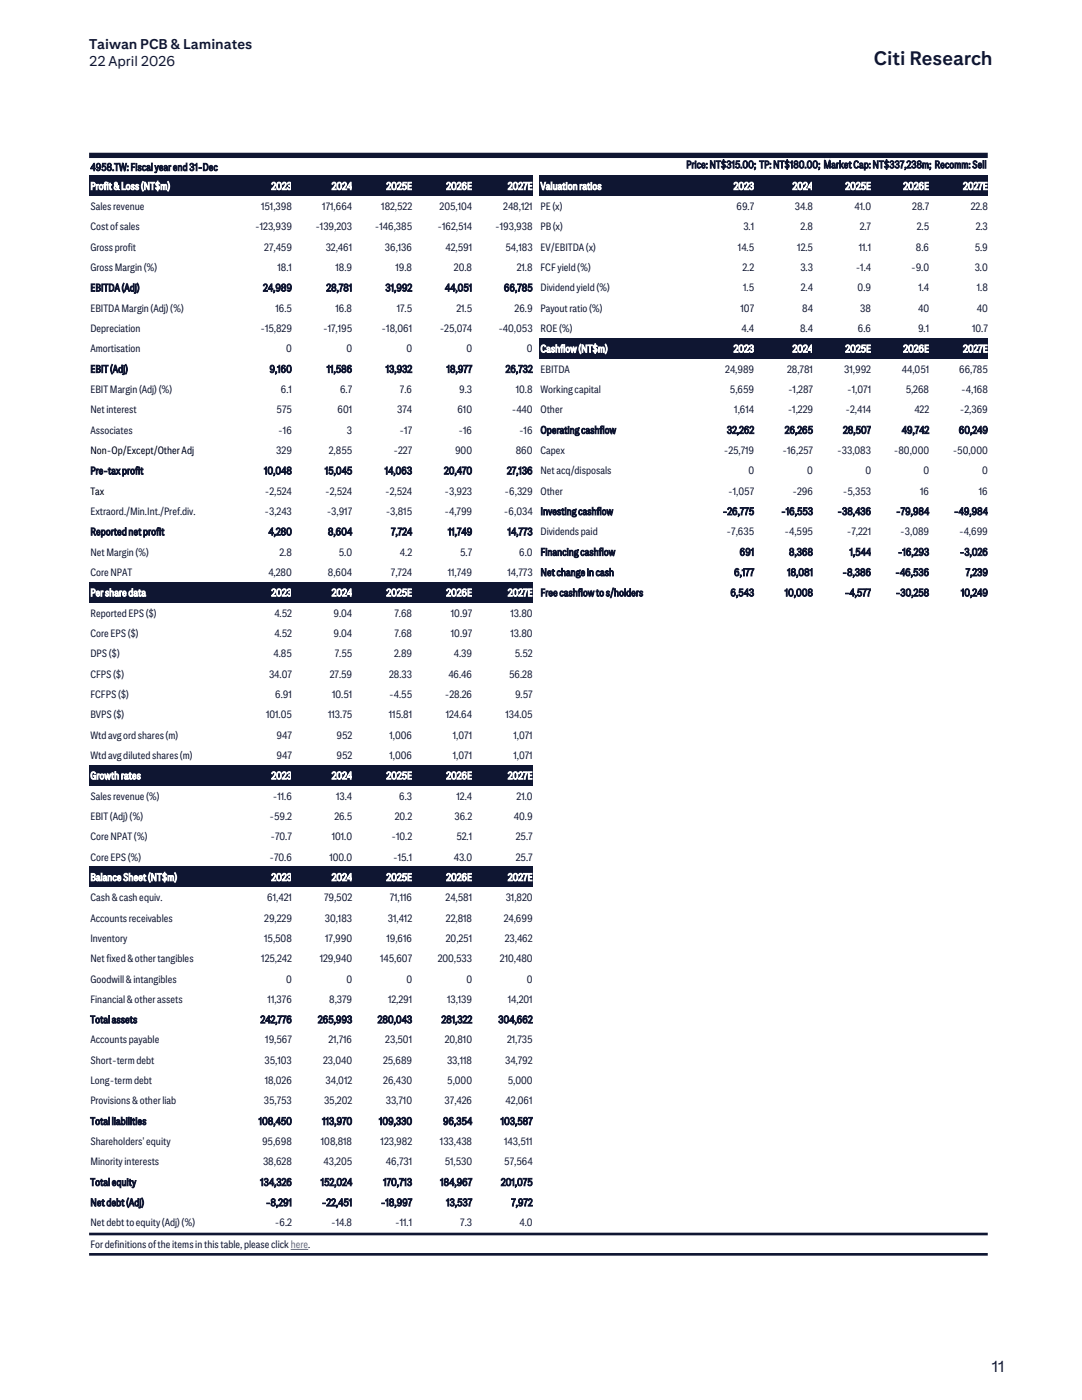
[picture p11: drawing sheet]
<svg xmlns="http://www.w3.org/2000/svg" width="216mm" height="279mm" viewBox="0 0 216 279" stroke-linecap="round" stroke-linejoin="round" font-family="sans-serif">
<defs><g id="words">
<text font-size="3.9" fill="#0f1632" x="174.4" y="13">Citi Research</text>
<text font-size="3.2" fill="#0f1632" x="197.9" y="273.9">11</text>
<g font-size="2.8" fill="#0f1632">
<text x="17.8" y="9.8">Taiwan PCB &amp; Laminates</text>
<text x="17.8" y="13.2">22 April 2026</text>
</g>
<g font-size="2.1" fill="#0f1632">
<text x="18" y="34.1">4958.TW: Fiscal year end 31-Dec</text>
<text x="136.9" y="33.6">Price: NT$315.00; TP: NT$180.00; Market Cap: NT$337,238m; Recomm: Sell</text>
<text x="18" y="41.9">Sales revenue</text>
<text x="52.1" y="41.9">151,398</text>
<text x="64.3" y="41.9">171,664</text>
<text x="76.1" y="41.9">182,522</text>
<text x="87.7" y="41.9">205,104</text>
<text x="100.4" y="41.9">248,121</text>
<text x="107.8" y="41.9">PE (x)</text>
<text x="146.9" y="41.9">69.7</text>
<text x="158.6" y="41.9">34.8</text>
<text x="170.5" y="41.9">41.0</text>
<text x="182" y="41.9">28.7</text>
<text x="193.7" y="41.9">22.8</text>
<text x="18" y="46">Cost of sales</text>
<text x="50.9" y="46">-123,939</text>
<text x="62.9" y="46">-139,203</text>
<text x="74.8" y="46">-146,385</text>
<text x="87.3" y="46">-162,514</text>
<text x="98.8" y="46">-193,938</text>
<text x="107.8" y="46">PB (x)</text>
<text x="148.3" y="46">3.1</text>
<text x="159.8" y="46">2.8</text>
<text x="171.6" y="46">2.7</text>
<text x="183" y="46">2.5</text>
<text x="194.7" y="46">2.3</text>
<text x="18" y="50">Gross profit</text>
<text x="52.7" y="50">27,459</text>
<text x="65" y="50">32,461</text>
<text x="76.8" y="50">36,136</text>
<text x="88.9" y="50">42,591</text>
<text x="100.9" y="50">54,183</text>
<text x="107.8" y="50">EV/EBITDA (x)</text>
<text x="147.2" y="50">14.5</text>
<text x="159.1" y="50">12.5</text>
<text x="171.4" y="50">11.1</text>
<text x="182.8" y="50">8.6</text>
<text x="194.5" y="50">5.9</text>
<text x="18" y="54.1">Gross Margin (%)</text>
<text x="18" y="58.1">EBITDA (Adj)</text>
<text x="52.5" y="58.1">24,989</text>
<text x="55.4" y="54.1">18.1</text>
<text x="65.1" y="58.1">28,781</text>
<text x="67" y="54.1">18.9</text>
<text x="76.9" y="58.1">31,992</text>
<text x="78.9" y="54.1">19.8</text>
<text x="88.8" y="58.1">44,051</text>
<text x="90.6" y="54.1">20.8</text>
<text x="100.5" y="58.1">66,785</text>
<text x="103.1" y="54.1">21.8</text>
<text x="107.8" y="54.1">FCF yield (%)</text>
<text x="107.8" y="58.1">Dividend yield (%)</text>
<text x="148.2" y="54.1">2.2</text>
<text x="148.3" y="58.1">1.5</text>
<text x="159.7" y="54.1">3.3</text>
<text x="159.8" y="58.1">2.4</text>
<text x="170.7" y="54.1">-1.4</text>
<text x="171.1" y="58.1">0.9</text>
<text x="181.8" y="54.1">-9.0</text>
<text x="183.2" y="58.1">1.4</text>
<text x="194.5" y="54.1">3.0</text>
<text x="194.9" y="58.1">1.8</text>
<text x="18" y="62.2">EBITDA Margin (Adj) (%)</text>
<text x="55" y="62.2">16.5</text>
<text x="67" y="62.2">16.8</text>
<text x="79.2" y="62.2">17.5</text>
<text x="91.1" y="62.2">21.5</text>
<text x="102.7" y="62.2">26.9</text>
<text x="107.8" y="62.2">Payout ratio (%)</text>
<text x="147.8" y="62.2">107</text>
<text x="160.1" y="62.2">84</text>
<text x="171.7" y="62.2">38</text>
<text x="183.2" y="62.2">40</text>
<text x="194.9" y="62.2">40</text>
<text x="18" y="66.3">Depreciation</text>
<text x="18" y="70.3">Amortisation</text>
<text x="52" y="66.3">-15,829</text>
<text x="57.1" y="70.3">0</text>
<text x="64.5" y="66.3">-17,195</text>
<text x="69.1" y="70.3">0</text>
<text x="76.2" y="66.3">-18,061</text>
<text x="81.1" y="70.3">0</text>
<text x="87.7" y="66.3">-25,074</text>
<text x="93.1" y="70.3">0</text>
<text x="99.4" y="66.3">-40,053</text>
<text x="105.1" y="70.3">0</text>
<text x="107.8" y="66.3">ROE (%)</text>
<text x="148" y="66.3">4.4</text>
<text x="159.7" y="66.3">8.4</text>
<text x="171.2" y="66.3">6.6</text>
<text x="183.2" y="66.3">9.1</text>
<text x="194" y="66.3">10.7</text>
<text x="18" y="74.4">EBIT (Adj)</text>
<text x="53.8" y="74.4">9,160</text>
<text x="65.2" y="74.4">11,586</text>
<text x="77" y="74.4">13,932</text>
<text x="89.1" y="74.4">18,977</text>
<text x="100.9" y="74.4">26,732</text>
<text x="107.8" y="74.4">EBITDA</text>
<text x="144.7" y="74.4">24,989</text>
<text x="157.1" y="74.4">28,781</text>
<text x="168.5" y="74.4">31,992</text>
<text x="180" y="74.4">44,051</text>
<text x="191.4" y="74.4">66,785</text>
<text x="18" y="78.4">EBIT Margin (Adj) (%)</text>
<text x="18" y="82.5">Net interest</text>
<text x="55.2" y="82.5">575</text>
<text x="56" y="78.4">6.1</text>
<text x="67.3" y="82.5">601</text>
<text x="67.9" y="78.4">6.7</text>
<text x="79.2" y="82.5">374</text>
<text x="79.8" y="78.4">7.6</text>
<text x="91.3" y="82.5">610</text>
<text x="91.6" y="78.4">9.3</text>
<text x="102.1" y="82.5">-440</text>
<text x="102.9" y="78.4">10.8</text>
<text x="107.8" y="78.4">Working capital</text>
<text x="107.8" y="82.5">Other</text>
<text x="145.7" y="78.4">5,659</text>
<text x="146.5" y="82.5">1,614</text>
<text x="157.2" y="82.5">-1,229</text>
<text x="157.2" y="78.4">-1,287</text>
<text x="168.7" y="82.5">-2,414</text>
<text x="169.1" y="78.4">-1,071</text>
<text x="180.7" y="78.4">5,268</text>
<text x="182.5" y="82.5">422</text>
<text x="191.5" y="82.5">-2,369</text>
<text x="191.8" y="78.4">-4,168</text>
<text x="18" y="86.5">Associates</text>
<text x="55.5" y="86.5">-16</text>
<text x="69.2" y="86.5">3</text>
<text x="79.7" y="86.5">-17</text>
<text x="91.5" y="86.5">-16</text>
<text x="103.6" y="86.5">-16</text>
<text x="107.8" y="86.5">Operating cashflow</text>
<text x="145" y="86.5">32,262</text>
<text x="156.6" y="86.5">26,265</text>
<text x="168.2" y="86.5">28,507</text>
<text x="179.9" y="86.5">49,742</text>
<text x="191.3" y="86.5">60,249</text>
<text x="18" y="94.7">Pre-tax profit</text>
<text x="52.7" y="94.7">10,048</text>
<text x="55.1" y="90.6">329</text>
<text x="64.8" y="94.7">15,045</text>
<text x="65.6" y="90.6">2,855</text>
<text x="76.8" y="94.7">14,063</text>
<text x="78.5" y="90.6">-227</text>
<text x="88.6" y="94.7">20,470</text>
<text x="90.8" y="90.6">900</text>
<text x="101.2" y="94.7">27,136</text>
<text x="102.9" y="90.6">860</text>
<text x="107.8" y="90.6">Capex</text>
<text x="107.8" y="94.7">Net acq/disposals</text>
<text x="144.4" y="90.6">-25,719</text>
<text x="149.3" y="94.7">0</text>
<text x="156.2" y="90.6">-16,257</text>
<text x="161.1" y="94.7">0</text>
<text x="167.1" y="90.6">-33,083</text>
<text x="172.7" y="94.7">0</text>
<text x="178.4" y="90.6">-80,000</text>
<text x="184.3" y="94.7">0</text>
<text x="190.1" y="90.6">-50,000</text>
<text x="196" y="94.7">0</text>
<text x="52.9" y="98.7">-2,524</text>
<text x="64.9" y="98.7">-2,524</text>
<text x="76.8" y="98.7">-2,524</text>
<text x="88.7" y="98.7">-3,923</text>
<text x="100.7" y="98.7">-6,329</text>
<text x="107.8" y="98.7">Other</text>
<text x="145.3" y="98.7">-1,057</text>
<text x="158.1" y="98.7">-296</text>
<text x="168.2" y="98.7">-5,353</text>
<text x="183.6" y="98.7">16</text>
<text x="195.3" y="98.7">16</text>
<text x="18" y="102.8">Extraord./Min.Int./Pref.div.</text>
<text x="18" y="106.8">Reported net profit</text>
<text x="52.8" y="102.8">-3,243</text>
<text x="53.6" y="106.8">4,280</text>
<text x="65.2" y="102.8">-3,917</text>
<text x="65.4" y="106.8">8,604</text>
<text x="77" y="102.8">-3,815</text>
<text x="78" y="106.8">7,724</text>
<text x="88.7" y="102.8">-4,799</text>
<text x="89.4" y="106.8">11,749</text>
<text x="100.6" y="102.8">-6,034</text>
<text x="101.3" y="106.8">14,773</text>
<text x="107.8" y="102.8">Investing cashflow</text>
<text x="107.8" y="106.8">Dividends paid</text>
<text x="144.2" y="102.8">-26,775</text>
<text x="145" y="106.8">-7,635</text>
<text x="155.9" y="102.8">-16,553</text>
<text x="156.5" y="106.8">-4,595</text>
<text x="167.1" y="102.8">-38,436</text>
<text x="169" y="106.8">-7,221</text>
<text x="178.8" y="102.8">-79,984</text>
<text x="179.6" y="106.8">-3,089</text>
<text x="190.3" y="102.8">-49,984</text>
<text x="191.4" y="106.8">-4,699</text>
<text x="18" y="110.9">Net Margin (%)</text>
<text x="55.8" y="110.9">2.8</text>
<text x="67.6" y="110.9">5.0</text>
<text x="79.8" y="110.9">4.2</text>
<text x="91.8" y="110.9">5.7</text>
<text x="103.6" y="110.9">6.0</text>
<text x="107.8" y="110.9">Financing cashflow</text>
<text x="147.6" y="110.9">691</text>
<text x="157.4" y="110.9">8,368</text>
<text x="169.5" y="110.9">1,544</text>
<text x="179.1" y="110.9">-16,293</text>
<text x="191.5" y="110.9">-3,026</text>
<text x="18" y="114.9">Core NPAT</text>
<text x="53.6" y="114.9">4,280</text>
<text x="65.4" y="114.9">8,604</text>
<text x="78" y="114.9">7,724</text>
<text x="89.4" y="114.9">11,749</text>
<text x="101.3" y="114.9">14,773</text>
<text x="107.8" y="114.9">Net change in cash</text>
<text x="107.8" y="119">Free cashflow to s/holders</text>
<text x="145.7" y="119">6,543</text>
<text x="146.5" y="114.9">6,177</text>
<text x="156.6" y="119">10,008</text>
<text x="157.1" y="114.9">18,081</text>
<text x="168.1" y="114.9">-8,386</text>
<text x="168.5" y="119">-4,577</text>
<text x="178.6" y="114.9">-46,536</text>
<text x="178.7" y="119">-30,258</text>
<text x="191.7" y="119">10,249</text>
<text x="192.7" y="114.9">7,239</text>
<text x="18" y="123.1">Reported EPS ($)</text>
<text x="54.7" y="123.1">4.52</text>
<text x="66.5" y="123.1">9.04</text>
<text x="78.7" y="123.1">7.68</text>
<text x="90" y="123.1">10.97</text>
<text x="101.9" y="123.1">13.80</text>
<text x="18" y="127.1">Core EPS ($)</text>
<text x="18" y="131.2">DPS ($)</text>
<text x="54.6" y="131.2">4.85</text>
<text x="54.7" y="127.1">4.52</text>
<text x="66.5" y="127.1">9.04</text>
<text x="66.8" y="131.2">7.55</text>
<text x="78.6" y="131.2">2.89</text>
<text x="78.7" y="127.1">7.68</text>
<text x="90" y="127.1">10.97</text>
<text x="90.6" y="131.2">4.39</text>
<text x="101.9" y="127.1">13.80</text>
<text x="102.7" y="131.2">5.52</text>
<text x="18" y="135.2">CFPS ($)</text>
<text x="53.7" y="135.2">34.07</text>
<text x="65.8" y="135.2">27.59</text>
<text x="77.7" y="135.2">28.33</text>
<text x="89.5" y="135.2">46.46</text>
<text x="101.6" y="135.2">56.28</text>
<text x="18" y="139.3">FCFPS ($)</text>
<text x="18" y="143.3">BVPS ($)</text>
<text x="53.1" y="143.3">101.05</text>
<text x="54.9" y="139.3">6.91</text>
<text x="65.5" y="143.3">113.75</text>
<text x="66.3" y="139.3">10.51</text>
<text x="77.6" y="143.3">115.81</text>
<text x="77.7" y="139.3">-4.55</text>
<text x="88.8" y="139.3">-28.26</text>
<text x="88.9" y="143.3">124.64</text>
<text x="100.8" y="143.3">134.05</text>
<text x="102.8" y="139.3">9.57</text>
<text x="18" y="147.4">Wtd avg ord shares (m)</text>
<text x="55.2" y="147.4">947</text>
<text x="67.1" y="147.4">952</text>
<text x="77.7" y="147.4">1,006</text>
<text x="90.4" y="147.4">1,071</text>
<text x="102.4" y="147.4">1,071</text>
<text x="18" y="151.5">Wtd avg diluted shares (m)</text>
<text x="55.2" y="151.5">947</text>
<text x="67.1" y="151.5">952</text>
<text x="77.7" y="151.5">1,006</text>
<text x="90.4" y="151.5">1,071</text>
<text x="102.4" y="151.5">1,071</text>
<text x="18" y="159.6">Sales revenue (%)</text>
<text x="54.4" y="159.6">-11.6</text>
<text x="67.1" y="159.6">13.4</text>
<text x="79.7" y="159.6">6.3</text>
<text x="91.1" y="159.6">12.4</text>
<text x="103.1" y="159.6">21.0</text>
<text x="18" y="163.6">EBIT (Adj) (%)</text>
<text x="18" y="167.7">Core NPAT (%)</text>
<text x="53.8" y="163.6">-59.2</text>
<text x="54" y="167.7">-70.7</text>
<text x="66.2" y="167.7">101.0</text>
<text x="66.7" y="163.6">26.5</text>
<text x="78.1" y="167.7">-10.2</text>
<text x="78.8" y="163.6">20.2</text>
<text x="90.7" y="163.6">36.2</text>
<text x="91.1" y="167.7">52.1</text>
<text x="102.5" y="163.6">40.9</text>
<text x="102.9" y="167.7">25.7</text>
<text x="18" y="171.7">Core EPS (%)</text>
<text x="53.8" y="171.7">-70.6</text>
<text x="65.7" y="171.7">100.0</text>
<text x="78.5" y="171.7">-15.1</text>
<text x="90.5" y="171.7">43.0</text>
<text x="102.9" y="171.7">25.7</text>
<text x="18" y="179.9">Cash &amp; cash equiv.</text>
<text x="53.3" y="179.9">61,421</text>
<text x="64.7" y="179.9">79,502</text>
<text x="77.8" y="179.9">71,116</text>
<text x="88.9" y="179.9">24,581</text>
<text x="100.9" y="179.9">31,820</text>
<text x="18" y="183.9">Accounts receivables</text>
<text x="52.7" y="183.9">29,229</text>
<text x="64.8" y="183.9">30,183</text>
<text x="77.4" y="183.9">31,412</text>
<text x="89" y="183.9">22,818</text>
<text x="100.5" y="183.9">24,699</text>
<text x="18" y="188">Inventory</text>
<text x="52.7" y="188">15,508</text>
<text x="64.9" y="188">17,990</text>
<text x="77.1" y="188">19,616</text>
<text x="89" y="188">20,251</text>
<text x="100.7" y="188">23,462</text>
<text x="18" y="192">Net fixed &amp; other tangibles</text>
<text x="18" y="196.1">Goodwill &amp; intangibles</text>
<text x="52.1" y="192">125,242</text>
<text x="57.1" y="196.1">0</text>
<text x="63.8" y="192">129,940</text>
<text x="69.1" y="196.1">0</text>
<text x="75.8" y="192">145,607</text>
<text x="81.1" y="196.1">0</text>
<text x="87.3" y="192">200,533</text>
<text x="93.1" y="196.1">0</text>
<text x="99.8" y="192">210,480</text>
<text x="105.1" y="196.1">0</text>
<text x="18" y="200.1">Financial &amp; other assets</text>
<text x="53.4" y="200.1">11,376</text>
<text x="65.7" y="200.1">8,379</text>
<text x="77.4" y="200.1">12,291</text>
<text x="89.2" y="200.1">13,139</text>
<text x="101.3" y="200.1">14,201</text>
<text x="18" y="204.2">Total assets</text>
<text x="18" y="208.3">Accounts payable</text>
<text x="52" y="204.2">242,776</text>
<text x="52.9" y="208.3">19,567</text>
<text x="63.4" y="204.2">265,993</text>
<text x="65.5" y="208.3">21,716</text>
<text x="75.3" y="204.2">280,043</text>
<text x="76.9" y="208.3">23,501</text>
<text x="88.1" y="204.2">281,322</text>
<text x="88.7" y="208.3">20,810</text>
<text x="99.4" y="204.2">304,662</text>
<text x="101.2" y="208.3">21,735</text>
<text x="18" y="212.3">Short-term debt</text>
<text x="52.8" y="212.3">35,103</text>
<text x="64.5" y="212.3">23,040</text>
<text x="76.4" y="212.3">25,689</text>
<text x="89.2" y="212.3">33,118</text>
<text x="100.8" y="212.3">34,792</text>
<text x="18" y="216.4">Long-term debt</text>
<text x="18" y="220.4">Provisions &amp; other liab</text>
<text x="52.7" y="220.4">35,753</text>
<text x="52.8" y="216.4">18,026</text>
<text x="64.7" y="220.4">35,202</text>
<text x="65" y="216.4">34,012</text>
<text x="76.5" y="216.4">26,430</text>
<text x="77" y="220.4">33,710</text>
<text x="88.7" y="220.4">37,426</text>
<text x="89.3" y="216.4">5,000</text>
<text x="100.9" y="220.4">42,061</text>
<text x="101.3" y="216.4">5,000</text>
<text x="18" y="224.5">Total liabilities</text>
<text x="51.6" y="224.5">108,450</text>
<text x="64.3" y="224.5">113,970</text>
<text x="75.6" y="224.5">109,330</text>
<text x="88.4" y="224.5">96,354</text>
<text x="99.9" y="224.5">103,587</text>
<text x="18" y="228.5">Shareholders' equity</text>
<text x="18" y="232.6">Minority interests</text>
<text x="52.3" y="228.5">95,698</text>
<text x="52.5" y="232.6">38,628</text>
<text x="64" y="228.5">108,818</text>
<text x="64.6" y="232.6">43,205</text>
<text x="76" y="228.5">123,982</text>
<text x="77" y="232.6">46,731</text>
<text x="87.8" y="228.5">133,438</text>
<text x="88.7" y="232.6">51,530</text>
<text x="100.6" y="228.5">143,511</text>
<text x="100.6" y="232.6">57,564</text>
<text x="18" y="236.7">Total equity</text>
<text x="51.9" y="236.7">134,326</text>
<text x="64" y="236.7">152,024</text>
<text x="76.5" y="236.7">170,713</text>
<text x="87.8" y="236.7">184,967</text>
<text x="99.9" y="236.7">201,075</text>
<text x="18" y="240.7">Net debt (Adj)</text>
<text x="18" y="244.8">Net debt to equity (Adj) (%)</text>
<text x="53" y="240.7">-8,291</text>
<text x="54.8" y="244.8">-6.2</text>
<text x="64.2" y="240.7">-22,451</text>
<text x="66.1" y="244.8">-14.8</text>
<text x="76" y="240.7">-18,997</text>
<text x="78.9" y="244.8">-11.1</text>
<text x="89" y="240.7">13,537</text>
<text x="91.8" y="244.8">7.3</text>
<text x="102" y="240.7">7,972</text>
<text x="103.7" y="244.8">4.0</text>
<text x="18" y="249.1">For definitions of the items in this table, please clickhere.</text>
</g>
<g font-size="2.1" fill="#fff">
<text x="18" y="37.9">Profit &amp; Loss (NT$m)</text>
<text x="54.1" y="37.9">2023</text>
<text x="66.2" y="37.9">2024</text>
<text x="77.1" y="37.9">2025E</text>
<text x="89" y="37.9">2026E</text>
<text x="101.3" y="37.9">2027E</text>
<text x="107.8" y="37.9">Valuation ratios</text>
<text x="146.4" y="37.9">2023</text>
<text x="158.1" y="37.9">2024</text>
<text x="168.7" y="37.9">2025E</text>
<text x="180.2" y="37.9">2026E</text>
<text x="192.2" y="37.9">2027E</text>
<text x="107.8" y="70.3">Cashflow (NT$m)</text>
<text x="146.4" y="70.3">2023</text>
<text x="158.1" y="70.3">2024</text>
<text x="168.7" y="70.3">2025E</text>
<text x="180.2" y="70.3">2026E</text>
<text x="192.2" y="70.3">2027E</text>
<text x="18" y="119">Per share data</text>
<text x="54.1" y="119">2023</text>
<text x="66.2" y="119">2024</text>
<text x="77.1" y="119">2025E</text>
<text x="89" y="119">2026E</text>
<text x="101.3" y="119">2027E</text>
<text x="18" y="155.5">Growth rates</text>
<text x="54.1" y="155.5">2023</text>
<text x="66.2" y="155.5">2024</text>
<text x="77.1" y="155.5">2025E</text>
<text x="89" y="155.5">2026E</text>
<text x="101.3" y="155.5">2027E</text>
<text x="18" y="175.8">Balance Sheet (NT$m)</text>
<text x="54.1" y="175.8">2023</text>
<text x="66.2" y="175.8">2024</text>
<text x="77.1" y="175.8">2025E</text>
<text x="89" y="175.8">2026E</text>
<text x="101.3" y="175.8">2027E</text>
</g>
<g font-size="2.1">
<text x="18" y="90.6">Non-Op/Except/Other Adj</text>
<text x="18" y="98.7">Tax</text>
</g>
</g></defs>
<g fill="#0f1632">
<path d="M17.8 35h28.5v4.1h-28.5z" fill-rule="evenodd"/>
<path d="M46.3 35h11.9v4.1h-11.9z" fill-rule="evenodd"/>
<path d="M58.2 35h12.1v4.1h-12.1z" fill-rule="evenodd"/>
<path d="M70.3 35h11.9v4.1h-11.9z" fill-rule="evenodd"/>
<path d="M82.2 35h12v4.1h-12z" fill-rule="evenodd"/>
<path d="M94.2 35h12.1v4.1h-12.1z" fill-rule="evenodd"/>
<path d="M107.6 35h31.1v4.1h-31.1z" fill-rule="evenodd"/>
<path d="M138.7 35h11.8v4.1h-11.8z" fill-rule="evenodd"/>
<path d="M150.5 35h11.7v4.1h-11.7z" fill-rule="evenodd"/>
<path d="M162.2 35h11.6v4.1h-11.6z" fill-rule="evenodd"/>
<path d="M173.8 35h11.6v4.1h-11.6z" fill-rule="evenodd"/>
<path d="M185.4 35h11.7v4.1h-11.7z" fill-rule="evenodd"/>
<path d="M107.6 67.5h31.1v4.1h-31.1z" fill-rule="evenodd"/>
<path d="M138.7 67.5h11.8v4.1h-11.8z" fill-rule="evenodd"/>
<path d="M150.5 67.5h11.7v4.1h-11.7z" fill-rule="evenodd"/>
<path d="M162.2 67.5h11.6v4.1h-11.6z" fill-rule="evenodd"/>
<path d="M173.8 67.5h11.6v4.1h-11.6z" fill-rule="evenodd"/>
<path d="M185.4 67.5h11.7v4.1h-11.7z" fill-rule="evenodd"/>
<path d="M17.8 116.2h28.5v4h-28.5z" fill-rule="evenodd"/>
<path d="M46.3 116.2h11.9v4h-11.9z" fill-rule="evenodd"/>
<path d="M58.2 116.2h12.1v4h-12.1z" fill-rule="evenodd"/>
<path d="M70.3 116.2h11.9v4h-11.9z" fill-rule="evenodd"/>
<path d="M82.2 116.2h12v4h-12z" fill-rule="evenodd"/>
<path d="M94.2 116.2h12.1v4h-12.1z" fill-rule="evenodd"/>
<path d="M17.8 152.7h28.5v4.1h-28.5z" fill-rule="evenodd"/>
<path d="M46.3 152.7h11.9v4.1h-11.9z" fill-rule="evenodd"/>
<path d="M58.2 152.7h12.1v4.1h-12.1z" fill-rule="evenodd"/>
<path d="M70.3 152.7h11.9v4.1h-11.9z" fill-rule="evenodd"/>
<path d="M82.2 152.7h12v4.1h-12z" fill-rule="evenodd"/>
<path d="M94.2 152.7h12.1v4.1h-12.1z" fill-rule="evenodd"/>
<path d="M17.8 173h28.5v4h-28.5z" fill-rule="evenodd"/>
<path d="M46.3 173h11.9v4h-11.9z" fill-rule="evenodd"/>
<path d="M58.2 173h12.1v4h-12.1z" fill-rule="evenodd"/>
<path d="M70.3 173h11.9v4h-11.9z" fill-rule="evenodd"/>
<path d="M82.2 173h12v4h-12z" fill-rule="evenodd"/>
<path d="M94.2 173h12.1v4h-12.1z" fill-rule="evenodd"/>
</g>
<path d="M58 249.4h3.5" fill="none" stroke="#255be3" stroke-width=".2"/>
<path d="M17.8 31h179.3" fill="none" stroke="#0f1632" stroke-width="1.1" stroke-linecap="butt"/>
<path d="M17.8 246.3h179.3M17.8 250.3h179.3" fill="none" stroke="#0f1632" stroke-width=".53"/>
<use href="#words"/>
</svg>
